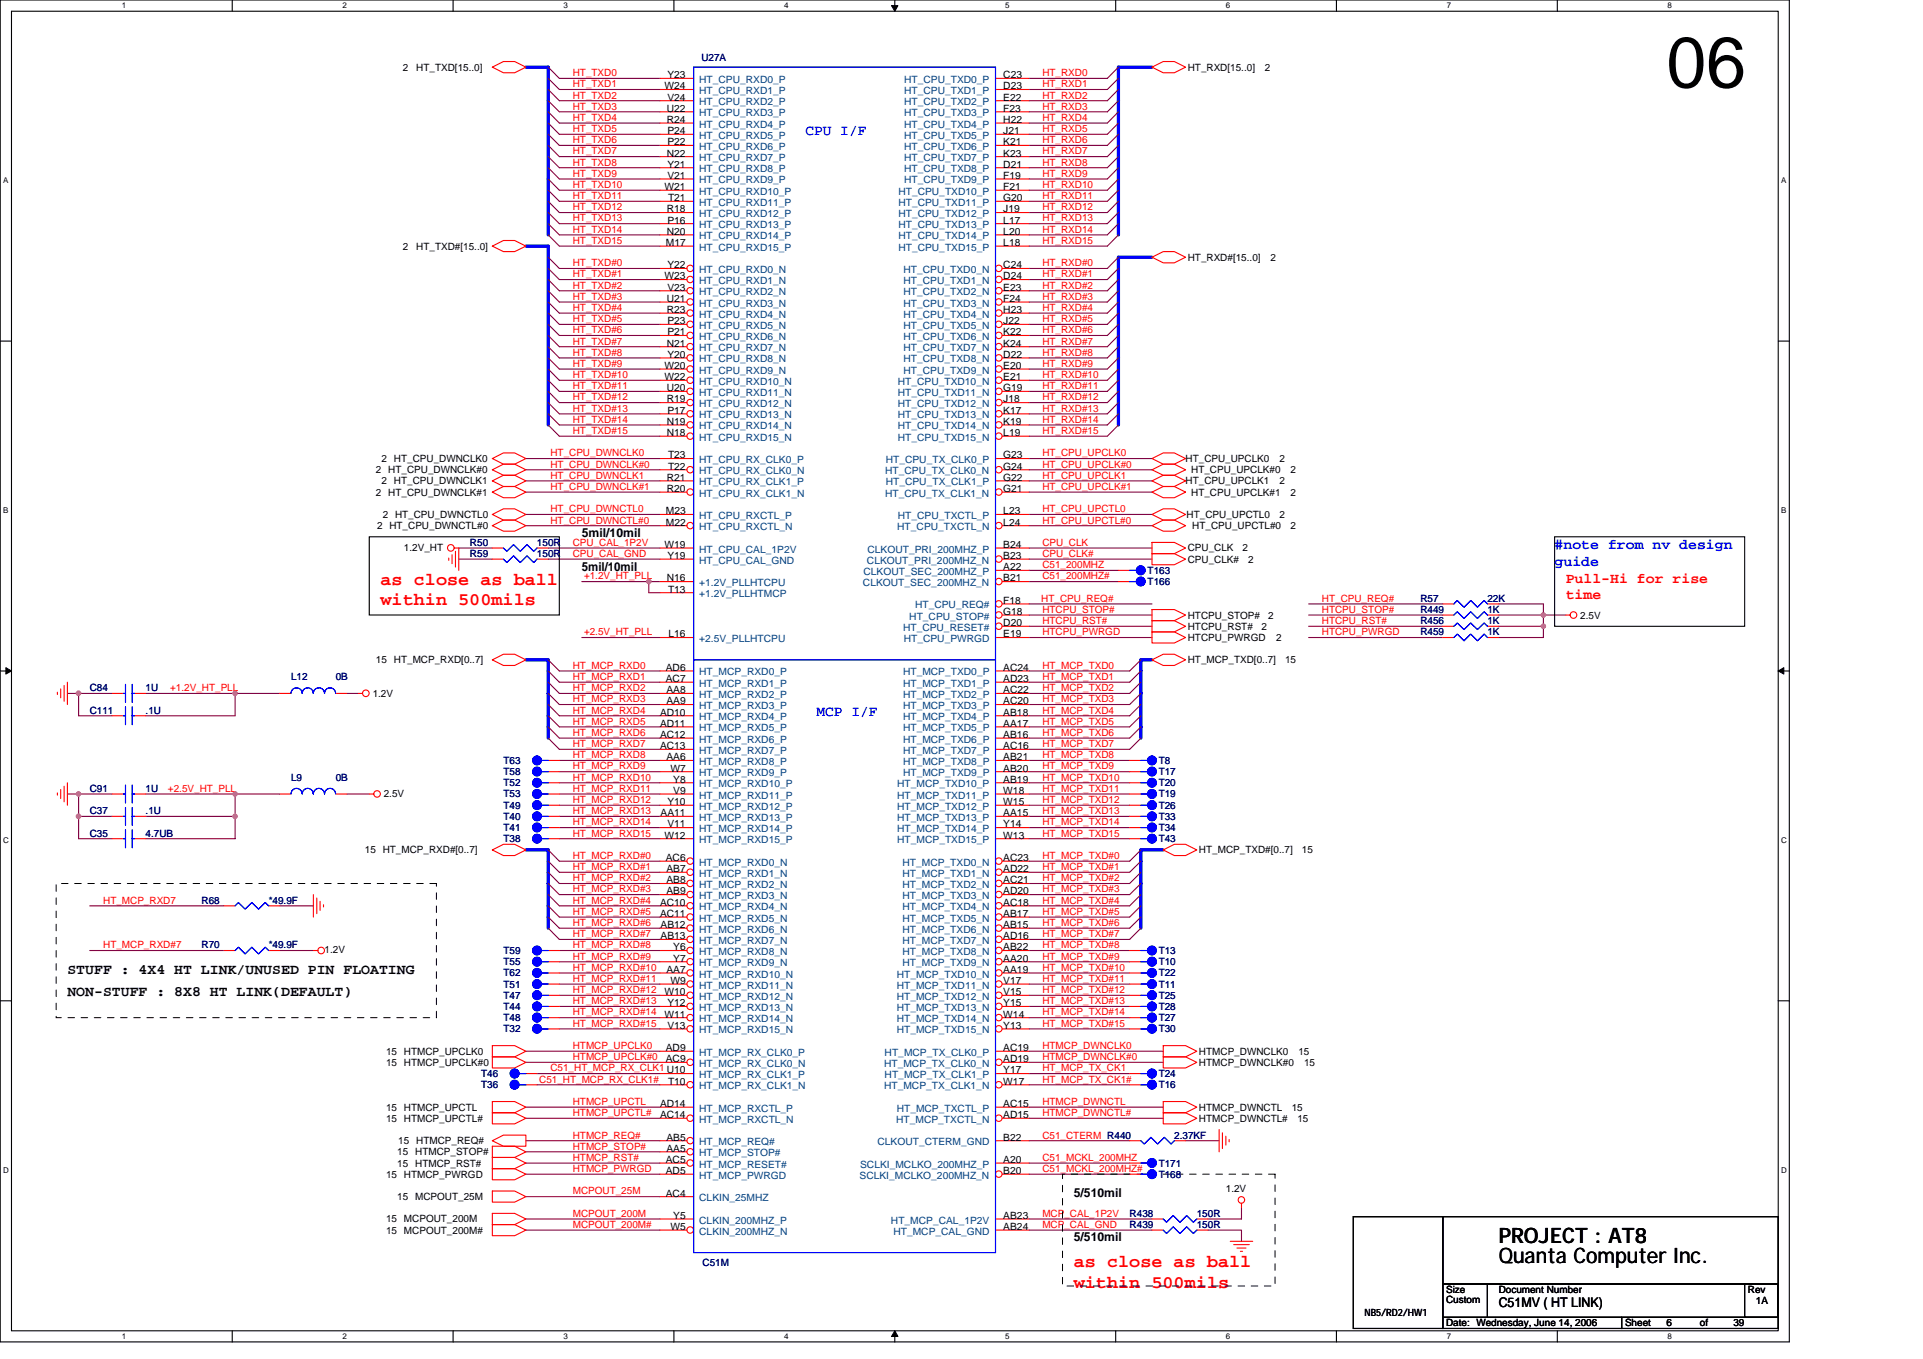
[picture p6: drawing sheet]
<svg xmlns="http://www.w3.org/2000/svg" width="297mm" height="210mm" viewBox="0 0 297 210" stroke-linecap="round" stroke-linejoin="round" font-family="sans-serif">
<defs><g id="words">
<text font-size="11" x="257.4" y="13.5">06</text>
<g font-size="3.3">
<text x="231.5" y="195.1">Quanta Computer Inc.</text>
<text x="231.5" y="192">PROJECT : AT8</text>
</g>
<g font-size="2.8" fill="#f00">
<text x="58.8" y="90.4">as close as ball</text>
<text x="58.8" y="93.5">within 500mils</text>
<text x="165.9" y="195.7">as close as ball</text>
<text x="165.9" y="198.9">within 500mils</text>
</g>
<g font-size="2.2" fill="#00f">
<text x="124.4" y="20.8">CPU I/F</text>
<text x="240.1" y="84.8">#note from nv design</text>
<text x="240.1" y="87.4">guide</text>
<text x="126.1" y="110.6">MCP I/F</text>
</g>
<g font-size="2.2" fill="#f00">
<text x="241.8" y="90">Pull-Hi for rise</text>
<text x="241.8" y="92.5">time</text>
</g>
<g font-size="2.2">
<text x="10.4" y="153.9">NON-STUFF : 8X8 HT LINK(DEFAULT)</text>
<text x="10.4" y="150.4">STUFF : 4X4 HT LINK/UNUSED PIN FLOATING</text>
</g>
<text font-size="2.1" x="231.5" y="201.9">C51MV ( HT LINK)</text>
<g font-size="1.9">
<text x="89.9" y="83">5mil/10mil</text>
<text x="89.9" y="88.1">5mil/10mil</text>
<text x="165.9" y="184.8">5/510mil</text>
<text x="165.9" y="191.7">5/510mil</text>
</g>
<g font-size="1.5">
<text x="62.2" y="10.9">2</text>
<text x="64.3" y="10.9">HT_TXD[15..0]</text>
<text x="183.5" y="10.9">HT_RXD[15..0]</text>
<text x="195.4" y="10.9">2</text>
<text x="102.7" y="13.8">W24</text>
<text x="103" y="17.3">U22</text>
<text x="103.1" y="12.1">Y23</text>
<text x="103.1" y="15.5">V24</text>
<text x="155" y="12.1">C23</text>
<text x="155" y="13.8">D23</text>
<text x="155" y="15.5">E22</text>
<text x="155" y="17.3">F23</text>
<text x="103" y="19">R24</text>
<text x="103.1" y="20.7">P24</text>
<text x="103.1" y="22.4">P22</text>
<text x="155" y="19">H22</text>
<text x="155" y="20.7">J21</text>
<text x="155" y="22.4">K21</text>
<text x="102.7" y="29.4">W21</text>
<text x="103" y="24.2">N22</text>
<text x="103.1" y="25.9">Y21</text>
<text x="103.1" y="27.6">V21</text>
<text x="155" y="29.4">F21</text>
<text x="155" y="24.2">K23</text>
<text x="155" y="25.9">D21</text>
<text x="155" y="27.6">F19</text>
<text x="103" y="32.8">R18</text>
<text x="103.1" y="34.5">P16</text>
<text x="103.2" y="31.1">T21</text>
<text x="155" y="31.1">G20</text>
<text x="155" y="32.8">J19</text>
<text x="155" y="34.5">L17</text>
<text x="62.2" y="38.5">2</text>
<text x="64.3" y="38.5">HT_TXD#[15..0]</text>
<text x="102.8" y="38">M17</text>
<text x="103" y="36.3">N20</text>
<text x="103.1" y="41.4">Y22</text>
<text x="155" y="36.3">L20</text>
<text x="155" y="38">L18</text>
<text x="155" y="41.4">C24</text>
<text x="183.5" y="40.3">HT_RXD#[15..0]</text>
<text x="196.3" y="40.3">2</text>
<text x="102.7" y="43.2">W23</text>
<text x="103" y="46.6">U21</text>
<text x="103.1" y="44.9">V23</text>
<text x="155" y="43.2">D24</text>
<text x="155" y="44.9">E23</text>
<text x="155" y="46.6">F24</text>
<text x="103" y="48.3">R23</text>
<text x="103" y="53.5">N21</text>
<text x="103.1" y="50.1">P23</text>
<text x="103.1" y="51.8">P21</text>
<text x="155" y="48.3">H23</text>
<text x="155" y="50.1">J22</text>
<text x="155" y="51.8">K22</text>
<text x="155" y="53.5">K24</text>
<text x="102.7" y="57">W20</text>
<text x="102.7" y="58.7">W22</text>
<text x="103.1" y="55.3">Y20</text>
<text x="155" y="58.7">E21</text>
<text x="155" y="55.3">D22</text>
<text x="155" y="57">E20</text>
<text x="103" y="60.4">U20</text>
<text x="103" y="62.2">R19</text>
<text x="103" y="65.6">N19</text>
<text x="103.1" y="63.9">P17</text>
<text x="155" y="60.4">G19</text>
<text x="155" y="62.2">J18</text>
<text x="155" y="63.9">K17</text>
<text x="155" y="65.6">K19</text>
<text x="58.9" y="71.4">2 HT_CPU_DWNCLK0</text>
<text x="103" y="67.4">N18</text>
<text x="103.2" y="70.8">T23</text>
<text x="155" y="70.8">G23</text>
<text x="155" y="67.4">L19</text>
<text x="183.1" y="71.4">HT_CPU_UPCLK0</text>
<text x="197.6" y="71.4">2</text>
<text x="58.1" y="76.5">2 HT_CPU_DWNCLK#1</text>
<text x="58.1" y="73.1">2 HT_CPU_DWNCLK#0</text>
<text x="58.9" y="74.8">2 HT_CPU_DWNCLK1</text>
<text x="103" y="74.3">R21</text>
<text x="103" y="76">R20</text>
<text x="103.2" y="72.5">T22</text>
<text x="155" y="72.5">G24</text>
<text x="155" y="74.3">G22</text>
<text x="155" y="76">G21</text>
<text x="183.1" y="74.8">HT_CPU_UPCLK1</text>
<text x="184" y="76.5">HT_CPU_UPCLK#1</text>
<text x="184" y="73.1">HT_CPU_UPCLK#0</text>
<text x="197.6" y="74.8">2</text>
<text x="199.4" y="76.5">2</text>
<text x="199.4" y="73.1">2</text>
<text x="58.2" y="81.7">2 HT_CPU_DWNCTL#0</text>
<text x="59.1" y="80">2 HT_CPU_DWNCTL0</text>
<text x="102.8" y="79.4">M23</text>
<text x="102.8" y="81.2">M22</text>
<text x="155" y="79.4">L23</text>
<text x="155" y="81.2">L24</text>
<text x="183.3" y="80">HT_CPU_UPCTL0</text>
<text x="184.2" y="81.7">HT_CPU_UPCTL#0</text>
<text x="197.6" y="80">2</text>
<text x="199.4" y="81.7">2</text>
<text x="62.4" y="85.2">1.2V_HT</text>
<text x="102.7" y="84.6">W19</text>
<text x="103" y="89.8">N16</text>
<text x="103.1" y="86.3">Y19</text>
<text x="155" y="89.8">B21</text>
<text x="155" y="88.1">A22</text>
<text x="155" y="86.3">B23</text>
<text x="155" y="84.6">B24</text>
<text x="183.5" y="85.2">CPU_CLK</text>
<text x="183.5" y="86.9">CPU_CLK#</text>
<text x="191.9" y="85.2">2</text>
<text x="192.8" y="86.9">2</text>
<text x="103.2" y="91.5">T13</text>
<text x="155" y="95">G18</text>
<text x="155" y="93.3">F18</text>
<text x="183.5" y="95.5">HTCPU_STOP#</text>
<text x="195.9" y="95.5">2</text>
<text x="244.1" y="95.5">2.5V</text>
<text x="103.3" y="98.4">L16</text>
<text x="155" y="98.4">E19</text>
<text x="155" y="96.7">D20</text>
<text x="183.5" y="97.3">HTCPU_RST#</text>
<text x="183.5" y="99">HTCPU_PWRGD</text>
<text x="194.9" y="97.3">2</text>
<text x="197.1" y="99">2</text>
<text x="57.6" y="107.6">1.2V</text>
<text x="58.1" y="102.4">15 HT_MCP_RXD[0..7]</text>
<text x="102.8" y="103.6">AD6</text>
<text x="102.8" y="105.3">AC7</text>
<text x="102.9" y="107.1">AA8</text>
<text x="155" y="103.6">AC24</text>
<text x="155" y="105.3">AD23</text>
<text x="155" y="107.1">AC22</text>
<text x="183.5" y="102.4">HT_MCP_TXD[0..7]</text>
<text x="198.5" y="102.4">15</text>
<text x="102" y="110.5">AD10</text>
<text x="102" y="112.2">AD11</text>
<text x="102" y="114">AC12</text>
<text x="102.9" y="108.8">AA9</text>
<text x="155" y="108.8">AC20</text>
<text x="155" y="110.5">AB18</text>
<text x="155" y="112.2">AA17</text>
<text x="155" y="114">AB16</text>
<text x="102" y="115.7">AC13</text>
<text x="102.9" y="117.4">AA6</text>
<text x="103.5" y="119.2">W7</text>
<text x="155" y="115.7">AC16</text>
<text x="155" y="117.4">AB21</text>
<text x="155" y="119.2">AB20</text>
<text x="59.3" y="123.2">2.5V</text>
<text x="103.1" y="124.4">Y10</text>
<text x="104" y="120.9">Y8</text>
<text x="104" y="122.6">V9</text>
<text x="155" y="120.9">AB19</text>
<text x="155" y="122.6">W18</text>
<text x="155" y="124.4">W15</text>
<text x="56.4" y="131.8">15 HT_MCP_RXD#[0..7]</text>
<text x="102" y="126.1">AA11</text>
<text x="102.7" y="129.5">W12</text>
<text x="103.1" y="127.8">V11</text>
<text x="155" y="126.1">AA15</text>
<text x="155" y="127.8">Y14</text>
<text x="155" y="129.5">W13</text>
<text x="185.2" y="131.8">HT_MCP_TXD#[0..7]</text>
<text x="201.1" y="131.8">15</text>
<text x="102.8" y="133">AC6</text>
<text x="102.9" y="134.7">AB7</text>
<text x="102.9" y="136.4">AB8</text>
<text x="155" y="133">AC23</text>
<text x="155" y="134.7">AD22</text>
<text x="155" y="136.4">AC21</text>
<text x="102" y="139.9">AC10</text>
<text x="102" y="141.6">AC11</text>
<text x="102" y="143.3">AB12</text>
<text x="102.9" y="138.2">AB9</text>
<text x="155" y="138.2">AD20</text>
<text x="155" y="139.9">AC18</text>
<text x="155" y="141.6">AB17</text>
<text x="155" y="143.3">AB15</text>
<text x="50.1" y="147.2">1.2V</text>
<text x="102" y="145.1">AB13</text>
<text x="104" y="146.8">Y6</text>
<text x="104" y="148.5">Y7</text>
<text x="155" y="145.1">AD16</text>
<text x="155" y="146.8">AB22</text>
<text x="155" y="148.5">AA20</text>
<text x="102.7" y="153.7">W10</text>
<text x="102.9" y="150.3">AA7</text>
<text x="103.1" y="155.4">Y12</text>
<text x="103.5" y="152">W9</text>
<text x="155" y="150.3">AA19</text>
<text x="155" y="152">V17</text>
<text x="155" y="153.7">V15</text>
<text x="155" y="155.4">Y15</text>
<text x="102.7" y="157.2">W11</text>
<text x="103.1" y="158.9">V13</text>
<text x="155" y="157.2">W14</text>
<text x="155" y="158.9">Y13</text>
<text x="59.6" y="162.9">15 HTMCP_UPCLK0</text>
<text x="59.6" y="164.6">15 HTMCP_UPCLK#0</text>
<text x="102.8" y="162.3">AD9</text>
<text x="102.8" y="164.1">AC9</text>
<text x="103.2" y="167.5">T10</text>
<text x="155" y="162.3">AC19</text>
<text x="155" y="165.8">Y17</text>
<text x="155" y="164.1">AD19</text>
<text x="155" y="167.5">W17</text>
<text x="185.2" y="162.9">HTMCP_DWNCLK0</text>
<text x="185.2" y="164.6">HTMCP_DWNCLK#0</text>
<text x="200.6" y="162.9">15</text>
<text x="201.4" y="164.6">15</text>
<text x="59.6" y="171.5">15 HTMCP_UPCTL</text>
<text x="59.6" y="173.3">15 HTMCP_UPCTL#</text>
<text x="102" y="171">AD14</text>
<text x="102" y="172.7">AC14</text>
<text x="155" y="172.7">AD15</text>
<text x="155" y="171">AC15</text>
<text x="185.2" y="171.5">HTMCP_DWNCTL</text>
<text x="185.2" y="173.3">HTMCP_DWNCTL#</text>
<text x="199.5" y="171.5">15</text>
<text x="200.4" y="173.3">15</text>
<text x="61.4" y="178.4">15 HTMCP_STOP#</text>
<text x="61.5" y="176.7">15 HTMCP_REQ#</text>
<text x="102.8" y="179.6">AC5</text>
<text x="102.9" y="176.2">AB5</text>
<text x="102.9" y="177.9">AA5</text>
<text x="155" y="179.6">A20</text>
<text x="155" y="176.2">B22</text>
<text x="59.6" y="181.9">15 HTMCP_PWRGD</text>
<text x="61.4" y="180.2">15 HTMCP_RST#</text>
<text x="61.4" y="185.4">15 MCPOUT_25M</text>
<text x="102.8" y="181.3">AD5</text>
<text x="102.8" y="184.8">AC4</text>
<text x="155" y="181.3">B20</text>
<text x="189.4" y="184.1">1.2V</text>
<text x="59.6" y="188.8">15 MCPOUT_200M</text>
<text x="59.6" y="190.5">15 MCPOUT_200M#</text>
<text x="103.5" y="190">W5</text>
<text x="104" y="188.3">Y5</text>
<text x="155" y="188.3">AB23</text>
<text x="155" y="190">AB24</text>
<text x="210.8" y="203.2">NB5/RD2/HW1</text>
<text x="223.4" y="199.7">Size</text>
<text x="223.4" y="201.3">Custom</text>
<text x="231.5" y="199.7">Document Number</text>
<text x="270" y="199.7">Rev</text>
<text x="271.2" y="201.4">1A</text>
<text x="223.4" y="204.9">Date: Wednesday, June 14, 2006</text>
<text x="251" y="204.9">Sheet</text>
<text x="257.4" y="204.9">6</text>
<text x="262.6" y="204.9">of</text>
<text x="267.8" y="204.9">39</text>
</g>
<g font-size="1.5" fill="#f00">
<text x="88.5" y="11.8">HT_TXD0</text>
<text x="161" y="11.8">HT_RXD0</text>
<text x="88.5" y="16.9">HT_TXD3</text>
<text x="88.5" y="15.2">HT_TXD2</text>
<text x="88.5" y="13.5">HT_TXD1</text>
<text x="161" y="13.5">HT_RXD1</text>
<text x="161" y="15.2">HT_RXD2</text>
<text x="161" y="16.9">HT_RXD3</text>
<text x="88.5" y="20.4">HT_TXD5</text>
<text x="88.5" y="18.7">HT_TXD4</text>
<text x="88.5" y="23.9">HT_TXD7</text>
<text x="88.5" y="22.1">HT_TXD6</text>
<text x="161" y="22.1">HT_RXD6</text>
<text x="161" y="20.4">HT_RXD5</text>
<text x="161" y="23.9">HT_RXD7</text>
<text x="161" y="18.7">HT_RXD4</text>
<text x="88.5" y="27.3">HT_TXD9</text>
<text x="88.5" y="25.6">HT_TXD8</text>
<text x="88.5" y="29">HT_TXD10</text>
<text x="161" y="29">HT_RXD10</text>
<text x="161" y="25.6">HT_RXD8</text>
<text x="161" y="27.3">HT_RXD9</text>
<text x="88.5" y="35.9">HT_TXD14</text>
<text x="88.5" y="32.5">HT_TXD12</text>
<text x="88.5" y="34.2">HT_TXD13</text>
<text x="88.5" y="30.8">HT_TXD11</text>
<text x="161" y="30.8">HT_RXD11</text>
<text x="161" y="34.2">HT_RXD13</text>
<text x="161" y="32.5">HT_RXD12</text>
<text x="161" y="35.9">HT_RXD14</text>
<text x="88.5" y="41.1">HT_TXD#0</text>
<text x="88.5" y="37.7">HT_TXD15</text>
<text x="161" y="41.1">HT_RXD#0</text>
<text x="161" y="37.7">HT_RXD15</text>
<text x="88.5" y="46.3">HT_TXD#3</text>
<text x="88.5" y="44.6">HT_TXD#2</text>
<text x="88.5" y="42.8">HT_TXD#1</text>
<text x="161" y="46.3">HT_RXD#3</text>
<text x="161" y="42.8">HT_RXD#1</text>
<text x="161" y="44.6">HT_RXD#2</text>
<text x="88.5" y="51.5">HT_TXD#6</text>
<text x="88.5" y="53.2">HT_TXD#7</text>
<text x="88.5" y="49.8">HT_TXD#5</text>
<text x="88.5" y="48">HT_TXD#4</text>
<text x="161" y="51.5">HT_RXD#6</text>
<text x="161" y="49.8">HT_RXD#5</text>
<text x="161" y="53.2">HT_RXD#7</text>
<text x="161" y="48">HT_RXD#4</text>
<text x="88.5" y="54.9">HT_TXD#8</text>
<text x="88.5" y="58.4">HT_TXD#10</text>
<text x="88.5" y="56.7">HT_TXD#9</text>
<text x="161" y="58.4">HT_RXD#10</text>
<text x="161" y="56.7">HT_RXD#9</text>
<text x="161" y="54.9">HT_RXD#8</text>
<text x="88.5" y="63.6">HT_TXD#13</text>
<text x="88.5" y="61.8">HT_TXD#12</text>
<text x="88.5" y="60.1">HT_TXD#11</text>
<text x="88.5" y="65.3">HT_TXD#14</text>
<text x="161" y="60.1">HT_RXD#11</text>
<text x="161" y="65.3">HT_RXD#14</text>
<text x="161" y="63.6">HT_RXD#13</text>
<text x="161" y="61.8">HT_RXD#12</text>
<text x="85" y="70.5">HT_CPU_DWNCLK0</text>
<text x="88.5" y="67">HT_TXD#15</text>
<text x="161" y="67">HT_RXD#15</text>
<text x="161" y="70.5">HT_CPU_UPCLK0</text>
<text x="85" y="73.9">HT_CPU_DWNCLK1</text>
<text x="85" y="72.2">HT_CPU_DWNCLK#0</text>
<text x="85" y="75.7">HT_CPU_DWNCLK#1</text>
<text x="161" y="72.2">HT_CPU_UPCLK#0</text>
<text x="161" y="75.7">HT_CPU_UPCLK#1</text>
<text x="161" y="73.9">HT_CPU_UPCLK1</text>
<text x="85" y="79.1">HT_CPU_DWNCTL0</text>
<text x="85" y="80.9">HT_CPU_DWNCTL#0</text>
<text x="161" y="80.9">HT_CPU_UPCTL#0</text>
<text x="161" y="79.1">HT_CPU_UPCTL0</text>
<text x="88.5" y="86">CPU_CAL_GND</text>
<text x="88.5" y="84.3">CPU_CAL_1P2V</text>
<text x="90.2" y="89.5">+1.2V_HT_PLL</text>
<text x="161" y="89.5">C51_200MHZ#</text>
<text x="161" y="86">CPU_CLK#</text>
<text x="161" y="87.8">C51_200MHZ</text>
<text x="161" y="84.3">CPU_CLK</text>
<text x="160.8" y="92.9">HT_CPU_REQ#</text>
<text x="161" y="94.7">HTCPU_STOP#</text>
<text x="204.2" y="94.7">HTCPU_STOP#</text>
<text x="204.2" y="92.9">HT_CPU_REQ#</text>
<text x="90.2" y="98.1">+2.5V_HT_PLL</text>
<text x="161" y="98.1">HTCPU_PWRGD</text>
<text x="161" y="96.4">HTCPU_RST#</text>
<text x="204.2" y="96.4">HTCPU_RST#</text>
<text x="204.2" y="98.1">HTCPU_PWRGD</text>
<text x="26.3" y="106.8">+1.2V_HT_PLL</text>
<text x="88.5" y="105">HT_MCP_RXD1</text>
<text x="88.5" y="106.8">HT_MCP_RXD2</text>
<text x="88.5" y="103.3">HT_MCP_RXD0</text>
<text x="161" y="106.8">HT_MCP_TXD2</text>
<text x="161" y="105">HT_MCP_TXD1</text>
<text x="161" y="103.3">HT_MCP_TXD0</text>
<text x="88.5" y="110.2">HT_MCP_RXD4</text>
<text x="88.5" y="111.9">HT_MCP_RXD5</text>
<text x="88.5" y="108.5">HT_MCP_RXD3</text>
<text x="88.5" y="113.7">HT_MCP_RXD6</text>
<text x="161" y="113.7">HT_MCP_TXD6</text>
<text x="161" y="111.9">HT_MCP_TXD5</text>
<text x="161" y="110.2">HT_MCP_TXD4</text>
<text x="161" y="108.5">HT_MCP_TXD3</text>
<text x="88.5" y="115.4">HT_MCP_RXD7</text>
<text x="88.5" y="117.1">HT_MCP_RXD8</text>
<text x="88.5" y="118.9">HT_MCP_RXD9</text>
<text x="161" y="115.4">HT_MCP_TXD7</text>
<text x="161" y="118.9">HT_MCP_TXD9</text>
<text x="161" y="117.1">HT_MCP_TXD8</text>
<text x="25.9" y="122.3">+2.5V_HT_PLL</text>
<text x="88.5" y="120.6">HT_MCP_RXD10</text>
<text x="88.5" y="122.3">HT_MCP_RXD11</text>
<text x="88.5" y="124">HT_MCP_RXD12</text>
<text x="88.5" y="125.8">HT_MCP_RXD13</text>
<text x="161" y="125.8">HT_MCP_TXD13</text>
<text x="161" y="124">HT_MCP_TXD12</text>
<text x="161" y="122.3">HT_MCP_TXD11</text>
<text x="161" y="120.6">HT_MCP_TXD10</text>
<text x="88.5" y="127.5">HT_MCP_RXD14</text>
<text x="88.5" y="129.2">HT_MCP_RXD15</text>
<text x="161" y="129.2">HT_MCP_TXD15</text>
<text x="161" y="127.5">HT_MCP_TXD14</text>
<text x="88.5" y="136.1">HT_MCP_RXD#2</text>
<text x="88.5" y="137.8">HT_MCP_RXD#3</text>
<text x="88.5" y="134.4">HT_MCP_RXD#1</text>
<text x="88.5" y="132.7">HT_MCP_RXD#0</text>
<text x="161" y="136.1">HT_MCP_TXD#2</text>
<text x="161" y="137.8">HT_MCP_TXD#3</text>
<text x="161" y="134.4">HT_MCP_TXD#1</text>
<text x="161" y="132.7">HT_MCP_TXD#0</text>
<text x="15.9" y="139.6">HT_MCP_RXD7</text>
<text x="88.5" y="143">HT_MCP_RXD#6</text>
<text x="88.5" y="141.3">HT_MCP_RXD#5</text>
<text x="88.5" y="139.6">HT_MCP_RXD#4</text>
<text x="161" y="141.3">HT_MCP_TXD#5</text>
<text x="161" y="139.6">HT_MCP_TXD#4</text>
<text x="161" y="143">HT_MCP_TXD#6</text>
<text x="15.9" y="146.5">HT_MCP_RXD#7</text>
<text x="88.5" y="144.8">HT_MCP_RXD#7</text>
<text x="88.5" y="149.9">HT_MCP_RXD#10</text>
<text x="88.5" y="146.5">HT_MCP_RXD#8</text>
<text x="88.5" y="148.2">HT_MCP_RXD#9</text>
<text x="161" y="149.9">HT_MCP_TXD#10</text>
<text x="161" y="148.2">HT_MCP_TXD#9</text>
<text x="161" y="144.8">HT_MCP_TXD#7</text>
<text x="161" y="146.5">HT_MCP_TXD#8</text>
<text x="88.5" y="151.7">HT_MCP_RXD#11</text>
<text x="88.5" y="153.4">HT_MCP_RXD#12</text>
<text x="88.5" y="155.1">HT_MCP_RXD#13</text>
<text x="161" y="151.7">HT_MCP_TXD#11</text>
<text x="161" y="155.1">HT_MCP_TXD#13</text>
<text x="161" y="153.4">HT_MCP_TXD#12</text>
<text x="88.5" y="156.8">HT_MCP_RXD#14</text>
<text x="88.5" y="158.6">HT_MCP_RXD#15</text>
<text x="161" y="158.6">HT_MCP_TXD#15</text>
<text x="161" y="156.8">HT_MCP_TXD#14</text>
<text x="83.3" y="167.2">C51_HT_MCP_RX_CLK1#</text>
<text x="85" y="165.5">C51_HT_MCP_RX_CLK1 U10</text>
<text x="88.5" y="163.7">HTMCP_UPCLK#0</text>
<text x="88.5" y="162">HTMCP_UPCLK0</text>
<text x="161" y="165.5">HT_MCP_TX_CK1</text>
<text x="161" y="167.2">HT_MCP_TX_CK1#</text>
<text x="161" y="162">HTMCP_DWNCLK0</text>
<text x="161" y="163.7">HTMCP_DWNCLK#0</text>
<text x="88.5" y="170.7">HTMCP_UPCTL</text>
<text x="88.5" y="172.4">HTMCP_UPCTL#</text>
<text x="161" y="170.7">HTMCP_DWNCTL</text>
<text x="161" y="172.4">HTMCP_DWNCTL#</text>
<text x="88.5" y="179.3">HTMCP_RST#</text>
<text x="88.5" y="175.9">HTMCP_REQ#</text>
<text x="88.5" y="177.6">HTMCP_STOP#</text>
<text x="161" y="175.9">C51_CTERM R440</text>
<text x="161" y="179.3">C51_MCKL_200MHZ</text>
<text x="88.5" y="184.5">MCPOUT_25M</text>
<text x="88.5" y="181">HTMCP_PWRGD</text>
<text x="161" y="181">C51_MCKL_200MHZ#</text>
<text x="88.5" y="187.9">MCPOUT_200M</text>
<text x="88.5" y="189.7">MCPOUT_200M#</text>
<text x="161" y="189.7">MCP_CAL_GND</text>
<text x="161" y="187.9">MCP_CAL_1P2V</text>
</g>
<g font-size="1.5" fill="#000080">
<text x="108.3" y="9.4">U27A</text>
<text x="72.6" y="86">R59</text>
<text x="72.6" y="84.3">R50</text>
<text x="82.9" y="86">150R</text>
<text x="82.9" y="84.3">150R</text>
<text x="177.3" y="88.6">T163</text>
<text x="177.3" y="90.4">T166</text>
<text x="219.4" y="92.9">R57</text>
<text x="219.4" y="94.7">R449</text>
<text x="229.8" y="94.7">1K</text>
<text x="229.8" y="92.9">22K</text>
<text x="219.4" y="98.1">R459</text>
<text x="219.4" y="96.4">R456</text>
<text x="229.8" y="98.1">1K</text>
<text x="229.8" y="96.4">1K</text>
<text x="13.9" y="106.8">C84</text>
<text x="22.5" y="106.8">1U</text>
<text x="45" y="105">L12</text>
<text x="51.9" y="105">0B</text>
<text x="13.9" y="110.2">C111</text>
<text x="22.5" y="110.2">.1U</text>
<text x="77.8" y="118">T63</text>
<text x="77.8" y="119.7">T58</text>
<text x="179" y="118">T8</text>
<text x="179" y="119.7">T17</text>
<text x="13.9" y="122.3">C91</text>
<text x="13.9" y="125.8">C37</text>
<text x="22.5" y="122.3">1U</text>
<text x="22.5" y="125.8">.1U</text>
<text x="45" y="120.6">L9</text>
<text x="51.9" y="120.6">0B</text>
<text x="77.8" y="124.9">T49</text>
<text x="77.8" y="123.2">T53</text>
<text x="77.8" y="121.5">T52</text>
<text x="179" y="124.9">T26</text>
<text x="179" y="121.5">T20</text>
<text x="179" y="123.2">T19</text>
<text x="13.9" y="129.2">C35</text>
<text x="22.5" y="129.2">4.7UB</text>
<text x="77.8" y="126.6">T40</text>
<text x="77.8" y="128.4">T41</text>
<text x="77.8" y="130.1">T38</text>
<text x="179" y="126.6">T33</text>
<text x="179" y="128.4">T34</text>
<text x="179" y="130.1">T43</text>
<text x="31.1" y="139.6">R68</text>
<text x="41.5" y="139.6">*49.9F</text>
<text x="31.1" y="146.5">R70</text>
<text x="41.5" y="146.5">*49.9F</text>
<text x="77.8" y="149.1">T55</text>
<text x="77.8" y="147.4">T59</text>
<text x="179" y="149.1">T10</text>
<text x="179" y="147.4">T13</text>
<text x="77.8" y="154.3">T47</text>
<text x="77.8" y="150.8">T62</text>
<text x="77.8" y="152.5">T51</text>
<text x="77.8" y="156">T44</text>
<text x="179" y="154.3">T25</text>
<text x="179" y="156">T28</text>
<text x="179" y="152.5">T11</text>
<text x="179" y="150.8">T22</text>
<text x="77.8" y="159.4">T32</text>
<text x="77.8" y="157.7">T48</text>
<text x="179" y="157.7">T27</text>
<text x="179" y="159.4">T30</text>
<text x="74.3" y="166.3">T46</text>
<text x="179" y="166.3">T24</text>
<text x="74.3" y="168.1">T36</text>
<text x="179" y="168.1">T16</text>
<text x="181.4" y="175.9">2.37KF</text>
<text x="179" y="180.2">T171</text>
<text x="179" y="181.9">T168</text>
<text x="174.5" y="187.9">R438</text>
<text x="174.5" y="189.7">R439</text>
<text x="184.9" y="187.9">150R</text>
<text x="184.9" y="189.7">150R</text>
<text x="108.5" y="195.5">C51M</text>
</g>
<g font-size="1.5" fill="#004080">
<text x="108" y="12.8">HT_CPU_RXD0_P</text>
<text x="108" y="14.5">HT_CPU_RXD1_P</text>
<text x="108" y="16.3">HT_CPU_RXD2_P</text>
<text x="108" y="18">HT_CPU_RXD3_P</text>
<text x="139.7" y="12.8">HT_CPU_TXD0_P</text>
<text x="139.7" y="14.5">HT_CPU_TXD1_P</text>
<text x="139.7" y="16.3">HT_CPU_TXD2_P</text>
<text x="139.7" y="18">HT_CPU_TXD3_P</text>
<text x="108" y="19.7">HT_CPU_RXD4_P</text>
<text x="108" y="21.4">HT_CPU_RXD5_P</text>
<text x="108" y="23.2">HT_CPU_RXD6_P</text>
<text x="139.7" y="19.7">HT_CPU_TXD4_P</text>
<text x="139.7" y="21.4">HT_CPU_TXD5_P</text>
<text x="139.7" y="23.2">HT_CPU_TXD6_P</text>
<text x="108" y="24.9">HT_CPU_RXD7_P</text>
<text x="108" y="26.6">HT_CPU_RXD8_P</text>
<text x="108" y="28.3">HT_CPU_RXD9_P</text>
<text x="139.7" y="24.9">HT_CPU_TXD7_P</text>
<text x="139.7" y="26.6">HT_CPU_TXD8_P</text>
<text x="139.7" y="28.3">HT_CPU_TXD9_P</text>
<text x="108" y="30.1">HT_CPU_RXD10_P</text>
<text x="108" y="31.8">HT_CPU_RXD11_P</text>
<text x="108" y="33.5">HT_CPU_RXD12_P</text>
<text x="108" y="35.2">HT_CPU_RXD13_P</text>
<text x="138.8" y="30.1">HT_CPU_TXD10_P</text>
<text x="138.8" y="31.8">HT_CPU_TXD11_P</text>
<text x="138.8" y="33.5">HT_CPU_TXD12_P</text>
<text x="138.8" y="35.2">HT_CPU_TXD13_P</text>
<text x="108" y="37">HT_CPU_RXD14_P</text>
<text x="108" y="38.7">HT_CPU_RXD15_P</text>
<text x="138.8" y="37">HT_CPU_TXD14_P</text>
<text x="138.8" y="38.7">HT_CPU_TXD15_P</text>
<text x="108" y="42.2">HT_CPU_RXD0_N</text>
<text x="108" y="43.9">HT_CPU_RXD1_N</text>
<text x="108" y="45.6">HT_CPU_RXD2_N</text>
<text x="108" y="47.3">HT_CPU_RXD3_N</text>
<text x="139.6" y="42.2">HT_CPU_TXD0_N</text>
<text x="139.6" y="43.9">HT_CPU_TXD1_N</text>
<text x="139.6" y="45.6">HT_CPU_TXD2_N</text>
<text x="139.6" y="47.3">HT_CPU_TXD3_N</text>
<text x="108" y="49.1">HT_CPU_RXD4_N</text>
<text x="108" y="50.8">HT_CPU_RXD5_N</text>
<text x="108" y="52.5">HT_CPU_RXD6_N</text>
<text x="139.6" y="49.1">HT_CPU_TXD4_N</text>
<text x="139.6" y="50.8">HT_CPU_TXD5_N</text>
<text x="139.6" y="52.5">HT_CPU_TXD6_N</text>
<text x="108" y="54.3">HT_CPU_RXD7_N</text>
<text x="108" y="56">HT_CPU_RXD8_N</text>
<text x="108" y="57.7">HT_CPU_RXD9_N</text>
<text x="108" y="59.4">HT_CPU_RXD10_N</text>
<text x="138.7" y="59.4">HT_CPU_TXD10_N</text>
<text x="139.6" y="54.3">HT_CPU_TXD7_N</text>
<text x="139.6" y="56">HT_CPU_TXD8_N</text>
<text x="139.6" y="57.7">HT_CPU_TXD9_N</text>
<text x="108" y="61.2">HT_CPU_RXD11_N</text>
<text x="108" y="62.9">HT_CPU_RXD12_N</text>
<text x="108" y="64.6">HT_CPU_RXD13_N</text>
<text x="138.7" y="61.2">HT_CPU_TXD11_N</text>
<text x="138.7" y="62.9">HT_CPU_TXD12_N</text>
<text x="138.7" y="64.6">HT_CPU_TXD13_N</text>
<text x="108" y="66.3">HT_CPU_RXD14_N</text>
<text x="108" y="68.1">HT_CPU_RXD15_N</text>
<text x="108" y="71.5">HT_CPU_RX_CLK0_P</text>
<text x="136.8" y="71.5">HT_CPU_TX_CLK0_P</text>
<text x="138.7" y="66.3">HT_CPU_TXD14_N</text>
<text x="138.7" y="68.1">HT_CPU_TXD15_N</text>
<text x="108" y="73.3">HT_CPU_RX_CLK0_N</text>
<text x="108" y="75">HT_CPU_RX_CLK1_P</text>
<text x="108" y="76.7">HT_CPU_RX_CLK1_N</text>
<text x="136.7" y="73.3">HT_CPU_TX_CLK0_N</text>
<text x="136.7" y="76.7">HT_CPU_TX_CLK1_N</text>
<text x="136.8" y="75">HT_CPU_TX_CLK1_P</text>
<text x="108" y="80.2">HT_CPU_RXCTL_P</text>
<text x="108" y="81.9">HT_CPU_RXCTL_N</text>
<text x="138.6" y="81.9">HT_CPU_TXCTL_N</text>
<text x="138.7" y="80.2">HT_CPU_TXCTL_P</text>
<text x="108" y="85.3">HT_CPU_CAL_1P2V</text>
<text x="108" y="87.1">HT_CPU_CAL_GND</text>
<text x="133.4" y="88.8">CLKOUT_SEC_200MHZ_P</text>
<text x="133.9" y="87.1">CLKOUT_PRI_200MHZ_N</text>
<text x="134" y="85.3">CLKOUT_PRI_200MHZ_P</text>
<text x="108" y="90.5">+1.2V_PLLHTCPU</text>
<text x="108" y="92.2">+1.2V_PLLHTMCP</text>
<text x="133.3" y="90.5">CLKOUT_SEC_200MHZ_N</text>
<text x="140.5" y="95.7">HT_CPU_STOP#</text>
<text x="141.3" y="94">HT_CPU_REQ#</text>
<text x="108" y="99.2">+2.5V_PLLHTCPU</text>
<text x="139.5" y="97.4">HT_CPU_RESET#</text>
<text x="139.6" y="99.2">HT_CPU_PWRGD</text>
<text x="108" y="104.3">HT_MCP_RXD0_P</text>
<text x="108" y="106.1">HT_MCP_RXD1_P</text>
<text x="108" y="107.8">HT_MCP_RXD2_P</text>
<text x="139.5" y="104.3">HT_MCP_TXD0_P</text>
<text x="139.5" y="106.1">HT_MCP_TXD1_P</text>
<text x="139.5" y="107.8">HT_MCP_TXD2_P</text>
<text x="108" y="109.5">HT_MCP_RXD3_P</text>
<text x="108" y="111.3">HT_MCP_RXD4_P</text>
<text x="108" y="113">HT_MCP_RXD5_P</text>
<text x="139.5" y="109.5">HT_MCP_TXD3_P</text>
<text x="139.5" y="111.3">HT_MCP_TXD4_P</text>
<text x="139.5" y="113">HT_MCP_TXD5_P</text>
<text x="108" y="114.7">HT_MCP_RXD6_P</text>
<text x="108" y="116.4">HT_MCP_RXD7_P</text>
<text x="108" y="118.2">HT_MCP_RXD8_P</text>
<text x="108" y="119.9">HT_MCP_RXD9_P</text>
<text x="139.5" y="114.7">HT_MCP_TXD6_P</text>
<text x="139.5" y="116.4">HT_MCP_TXD7_P</text>
<text x="139.5" y="118.2">HT_MCP_TXD8_P</text>
<text x="139.5" y="119.9">HT_MCP_TXD9_P</text>
<text x="108" y="121.6">HT_MCP_RXD10_P</text>
<text x="108" y="123.3">HT_MCP_RXD11_P</text>
<text x="108" y="125.1">HT_MCP_RXD12_P</text>
<text x="138.6" y="121.6">HT_MCP_TXD10_P</text>
<text x="138.6" y="123.3">HT_MCP_TXD11_P</text>
<text x="138.6" y="125.1">HT_MCP_TXD12_P</text>
<text x="108" y="126.8">HT_MCP_RXD13_P</text>
<text x="108" y="128.5">HT_MCP_RXD14_P</text>
<text x="108" y="130.2">HT_MCP_RXD15_P</text>
<text x="138.6" y="126.8">HT_MCP_TXD13_P</text>
<text x="138.6" y="128.5">HT_MCP_TXD14_P</text>
<text x="138.6" y="130.2">HT_MCP_TXD15_P</text>
<text x="108" y="133.7">HT_MCP_RXD0_N</text>
<text x="108" y="135.4">HT_MCP_RXD1_N</text>
<text x="108" y="137.2">HT_MCP_RXD2_N</text>
<text x="139.4" y="133.7">HT_MCP_TXD0_N</text>
<text x="139.4" y="135.4">HT_MCP_TXD1_N</text>
<text x="139.4" y="137.2">HT_MCP_TXD2_N</text>
<text x="108" y="138.9">HT_MCP_RXD3_N</text>
<text x="108" y="140.6">HT_MCP_RXD4_N</text>
<text x="108" y="142.3">HT_MCP_RXD5_N</text>
<text x="139.4" y="138.9">HT_MCP_TXD3_N</text>
<text x="139.4" y="140.6">HT_MCP_TXD4_N</text>
<text x="139.4" y="142.3">HT_MCP_TXD5_N</text>
<text x="108" y="144.1">HT_MCP_RXD6_N</text>
<text x="108" y="145.8">HT_MCP_RXD7_N</text>
<text x="108" y="147.5">HT_MCP_RXD8_N</text>
<text x="108" y="149.2">HT_MCP_RXD9_N</text>
<text x="139.4" y="144.1">HT_MCP_TXD6_N</text>
<text x="139.4" y="145.8">HT_MCP_TXD7_N</text>
<text x="139.4" y="147.5">HT_MCP_TXD8_N</text>
<text x="139.4" y="149.2">HT_MCP_TXD9_N</text>
<text x="108" y="151">HT_MCP_RXD10_N</text>
<text x="108" y="152.7">HT_MCP_RXD11_N</text>
<text x="108" y="154.4">HT_MCP_RXD12_N</text>
<text x="138.5" y="151">HT_MCP_TXD10_N</text>
<text x="138.5" y="152.7">HT_MCP_TXD11_N</text>
<text x="138.5" y="154.4">HT_MCP_TXD12_N</text>
<text x="108" y="156.1">HT_MCP_RXD13_N</text>
<text x="108" y="157.9">HT_MCP_RXD14_N</text>
<text x="108" y="159.6">HT_MCP_RXD15_N</text>
<text x="138.5" y="156.1">HT_MCP_TXD13_N</text>
<text x="138.5" y="157.9">HT_MCP_TXD14_N</text>
<text x="138.5" y="159.6">HT_MCP_TXD15_N</text>
<text x="108" y="163.1">HT_MCP_RX_CLK0_P</text>
<text x="108" y="164.8">HT_MCP_RX_CLK0_N</text>
<text x="108" y="166.5">HT_MCP_RX_CLK1_P</text>
<text x="136.6" y="164.8">HT_MCP_TX_CLK0_N</text>
<text x="136.6" y="163.1">HT_MCP_TX_CLK0_P</text>
<text x="136.6" y="166.5">HT_MCP_TX_CLK1_P</text>
<text x="108" y="168.3">HT_MCP_RX_CLK1_N</text>
<text x="108" y="171.7">HT_MCP_RXCTL_P</text>
<text x="108" y="173.4">HT_MCP_RXCTL_N</text>
<text x="136.6" y="168.3">HT_MCP_TX_CLK1_N</text>
<text x="138.4" y="173.4">HT_MCP_TXCTL_N</text>
<text x="138.5" y="171.7">HT_MCP_TXCTL_P</text>
<text x="108" y="176.9">HT_MCP_REQ#</text>
<text x="108" y="178.6">HT_MCP_STOP#</text>
<text x="135.5" y="176.9">CLKOUT_CTERM_GND</text>
<text x="108" y="180.3">HT_MCP_RESET#</text>
<text x="108" y="182.1">HT_MCP_PWRGD</text>
<text x="108" y="185.5">CLKIN_25MHZ</text>
<text x="132.8" y="182.1">SCLKI_MCLKO_200MHZ_N</text>
<text x="132.9" y="180.3">SCLKI_MCLKO_200MHZ_P</text>
<text x="108" y="189">CLKIN_200MHZ_P</text>
<text x="108" y="190.7">CLKIN_200MHZ_N</text>
<text x="137.6" y="189">HT_MCP_CAL_1P2V</text>
<text x="138" y="190.7">HT_MCP_CAL_GND</text>
</g>
<g font-size="1.2">
<text x="18.8" y="1.3">1</text>
<text x="52.9" y="1.3">2</text>
<text x="87" y="1.3">3</text>
<text x="121.1" y="1.3">4</text>
<text x="155.3" y="1.3">5</text>
<text x="189.4" y="1.3">6</text>
<text x="223.5" y="1.3">7</text>
<text x="257.6" y="1.3">8</text>
<text x=".5" y="28.3">A</text>
<text x="275.1" y="28.3">A</text>
<text x=".5" y="79.2">B</text>
<text x="275.1" y="79.2">B</text>
<text x=".5" y="130.2">C</text>
<text x="275.1" y="130.2">C</text>
<text x=".5" y="181.1">D</text>
<text x="275.1" y="181.1">D</text>
<text x="18.8" y="206.8">1</text>
<text x="52.9" y="206.8">2</text>
<text x="87" y="206.8">3</text>
<text x="121.1" y="206.8">4</text>
<text x="155.3" y="206.8">5</text>
<text x="189.4" y="206.8">6</text>
<text x="223.5" y="206.8">7</text>
<text x="257.6" y="206.8">8</text>
</g>
</g></defs>
<path d="M0 0h276.4v207.3h-276.4zM1.8 1.7h272.9v203.8h-272.9z" fill="none" stroke="#000" stroke-width=".17"/>
<g fill="#fff">
<path d="M18.8 .2h.7v1.4h-.7z"/>
<path d="M18.8 205.7h.7v1.4h-.7z"/>
</g>
<path d="M35.9 0v1.7M35.9 205.5v1.8" fill="none" stroke="#000" stroke-width=".17"/>
<g fill="#fff">
<path d="M52.9 .2h.7v1.4h-.7z"/>
<path d="M52.9 205.7h.7v1.4h-.7z"/>
</g>
<path d="M70 0v1.7M70 205.5v1.8" fill="none" stroke="#000" stroke-width=".17"/>
<g fill="#fff">
<path d="M87 .2h.7v1.4h-.7z"/>
<path d="M87 205.7h.7v1.4h-.7z"/>
</g>
<path d="M104.1 0v1.7M104.1 205.5v1.8" fill="none" stroke="#000" stroke-width=".17"/>
<g fill="#fff">
<path d="M121.1 .2h.7v1.4h-.7z"/>
<path d="M121.1 205.7h.7v1.4h-.7z"/>
</g>
<path d="M138.2 0v1.7M138.2 205.5v1.8" fill="none" stroke="#000" stroke-width=".17"/>
<path d="M137.7 .9h1l-.5 .8zM138.2 205.5l.5 .9h-1z" fill="#000" stroke="#000" stroke-width=".15"/>
<g fill="#fff">
<path d="M155.3 .2h.6v1.4h-.6z"/>
<path d="M155.3 205.7h.6v1.4h-.6z"/>
</g>
<path d="M172.3 0v1.7M172.3 205.5v1.8" fill="none" stroke="#000" stroke-width=".17"/>
<g fill="#fff">
<path d="M189.4 .2h.6v1.4h-.6z"/>
<path d="M189.4 205.7h.6v1.4h-.6z"/>
</g>
<path d="M206.4 0v1.7M206.4 205.5v1.8" fill="none" stroke="#000" stroke-width=".17"/>
<g fill="#fff">
<path d="M223.5 .2h.6v1.4h-.6z"/>
<path d="M223.5 205.7h.6v1.4h-.6z"/>
</g>
<path d="M240.6 0v1.7M240.6 205.5v1.8" fill="none" stroke="#000" stroke-width=".17"/>
<g fill="#fff">
<path d="M257.6 .2h.7v1.4h-.7z"/>
<path d="M257.6 205.7h.7v1.4h-.7z"/>
<path d="M.5 27.2h.8v1.4h-.8z"/>
<path d="M275.1 27.2h.8v1.4h-.8z"/>
<path d="M.5 78.1h.8v1.4h-.8z"/>
<path d="M275.1 78.1h.8v1.4h-.8z"/>
</g>
<path d="M0 52.7h1.8M274.7 52.7h1.7" fill="none" stroke="#000" stroke-width=".17"/>
<g fill="#fff">
<path d="M.5 129.1h.8v1.4h-.8z"/>
<path d="M275.1 129.1h.9v1.4h-.9z"/>
</g>
<path d="M0 103.6h1.8M274.7 103.6h1.7" fill="none" stroke="#000" stroke-width=".17"/>
<path d="M.9 103.1l.9 .5-.9 .5zM274.7 103.6l.8-.5v1z" fill="#000" stroke="#000" stroke-width=".15"/>
<g fill="#fff">
<path d="M.5 180h.8v1.4h-.8z"/>
<path d="M275.1 180h.9v1.4h-.9z"/>
</g>
<path d="M57 82.9h29.4v12.1h-29.4zM240.1 82.9h29.4v13.8h-29.4zM0 154.6h1.8M274.7 154.6h1.7M209 187.9h13.9v17.3h-13.9zM222.9 187.9h51.8v10.4h-51.8zM222.9 198.3h6.9v5.2h-6.9zM229.8 198.3h44.9v5.2h-44.9zM269.5 198.3h5.2v5.2h-5.2zM222.9 203.5h27.6v1.7h-27.6zM250.5 203.5h24.2v1.7h-24.2z" fill="none" stroke="#000" stroke-width=".17"/>
<path d="M81.2 10.4h3.5v25.9M177.9 10.4h-5.1v25.9M81.2 38h3.5v27.6M177.9 39.7h-5.1v25.9M81.2 101.9h3.5v12.1M177.9 101.9h-1.7v12.1M81.2 131.3h3.5v12.1M179.7 131.3h-3.5v12.1" fill="none" stroke="#00f" stroke-width=".51"/>
<g fill="none" stroke="#800040" stroke-width=".17">
<path d="M84.7 19l1.7 1.7h15.6M84.7 12.1l1.7 1.7h15.6M84.7 13.8l1.7 1.8h15.6M84.7 15.6l1.7 1.7h15.6M84.7 17.3l1.7 1.7h15.6M84.7 10.4l1.7 1.7h15.6M172.8 19l-1.8 1.7h-12M172.8 12.1l-1.8 1.7h-12M172.8 13.8l-1.8 1.8h-12M172.8 15.6l-1.8 1.7h-12M172.8 17.3l-1.8 1.7h-12M172.8 10.4l-1.8 1.7h-12"/>
<path d="M84.7 39.7l1.7 1.8h15.6M84.7 29.4l1.7 1.7h15.6M84.7 36.3l1.7 1.7h15.6M84.7 20.7l1.7 1.8h15.6M84.7 32.8l1.7 1.7h15.6M84.7 27.6l1.7 1.8h15.6M84.7 24.2l1.7 1.7h15.6M84.7 34.5l1.7 1.8h15.6M84.7 31.1l1.7 1.7h15.6M84.7 25.9l1.7 1.7h15.6M84.7 22.5l1.7 1.7h15.6M172.8 39.7l-1.8 1.8h-12"/>
<path d="M172.8 29.4l-1.8 1.7h-12M172.8 36.3l-1.8 1.7h-12M172.8 20.7l-1.8 1.8h-12M172.8 32.8l-1.8 1.7h-12M172.8 27.6l-1.8 1.8h-12M172.8 24.2l-1.8 1.7h-12M172.8 34.5l-1.8 1.8h-12M172.8 31.1l-1.8 1.7h-12M172.8 25.9l-1.8 1.7h-12M172.8 22.5l-1.8 1.7h-12M84.7 50.1l1.7 1.7h15.6M84.7 58.7l1.7 1.8h15.6"/>
<path d="M84.7 53.6l1.7 1.7h15.6M84.7 48.4l1.7 1.7h15.6M84.7 57l1.7 1.7h15.6M84.7 51.8l1.7 1.8h15.6M84.7 44.9l1.7 1.8h15.6M84.7 46.7l1.7 1.7h15.6M84.7 55.3l1.7 1.7h15.6M84.7 43.2l1.7 1.7h15.6M84.7 41.5l1.7 1.7h15.6M172.8 50.1l-1.8 1.7h-12M172.8 58.7l-1.8 1.8h-12M172.8 53.6l-1.8 1.7h-12"/>
<path d="M172.8 48.4l-1.8 1.7h-12M172.8 57l-1.8 1.7h-12M172.8 51.8l-1.8 1.8h-12M172.8 44.9l-1.8 1.8h-12M172.8 46.7l-1.8 1.7h-12M172.8 55.3l-1.8 1.7h-12M172.8 43.2l-1.8 1.7h-12M172.8 41.5l-1.8 1.7h-12M81.2 74.3h20.8M81.2 72.6h20.8M81.2 79.5h20.8M81.2 76h20.8"/>
<path d="M81.2 70.8h20.8M84.7 62.2l1.7 1.7h15.6M84.7 65.6l1.7 1.8h15.6M84.7 63.9l1.7 1.7h15.6M84.7 60.5l1.7 1.7h15.6M159 74.3h18.9M159 72.6h18.9M159 79.5h18.9M159 76h18.9M159 70.8h18.9M172.8 62.2l-1.8 1.7h-12M172.8 65.6l-1.8 1.8h-12"/>
<path d="M172.8 63.9l-1.8 1.7h-12M172.8 60.5l-1.8 1.7h-12M70.9 84.6h5.1M70.9 86.4h5.1M81.2 81.2h20.8M84.7 84.6h17.3M84.7 86.4h17.3M89.9 98.5h12.1M89.9 89.8h12.1M100.2 89.8v1.7h1.8M159 84.6h18.9M159 86.4h18.9"/>
<path d="M159 96.7h18.9M159 95h18.9M159 98.5h18.9M159 89.8h13.8M159 81.2h18.9M159 88.1h13.8M159 93.3h18.9M202.1 96.7h20.8M202.1 95h20.8M202.1 98.5h20.8M202.1 93.3h20.8M231.5 96.7h6.9"/>
<path d="M231.5 95h10.3M231.5 93.3h6.9v5.2h-6.9M10.4 107.1h6.9M12.1 107.1v3.5h5.2M22.5 107.1h20.7M36.3 107.1v3.5h-13.8M53.6 107.1h1.7M84.7 108.8l1.7 1.8h15.6M84.7 114l1.7 1.7h15.6M84.7 110.6l1.7 1.7h15.6M84.7 105.4l1.7 1.7h15.6M84.7 107.1l1.7 1.7h15.6"/>
<path d="M84.7 112.3l1.7 1.7h15.6M84.7 103.6l1.7 1.8h15.6M84.7 101.9l1.7 1.7h15.6M86.4 119.2h15.6M86.4 117.5h15.6M159 119.2h15.5M159 117.5h15.5M176.2 108.8l-1.7 1.8h-15.5M176.2 114l-1.7 1.7h-15.5M176.2 110.6l-1.7 1.7h-15.5M176.2 105.4l-1.7 1.7h-15.5M176.2 107.1l-1.7 1.7h-15.5"/>
<path d="M176.2 112.3l-1.7 1.7h-15.5M176.2 103.6l-1.7 1.8h-15.5M176.2 101.9l-1.7 1.7h-15.5M10.4 122.6h6.9M12.1 126.1h5.2M12.1 122.6v6.9h5.2M13.9 139.9h20.7M22.5 126.1h13.8M22.5 122.6h20.7M36.3 122.6v6.9h-13.8M43.2 139.9h5.2M53.6 122.6h3.4"/>
<path d="M84.7 134.7l1.7 1.8h15.6M84.7 136.5l1.7 1.7h15.6M84.7 139.9l1.7 1.7h15.6M84.7 133l1.7 1.7h15.6M84.7 138.2l1.7 1.7h15.6M84.7 131.3l1.7 1.7h15.6M86.4 126.1h15.6M86.4 129.5h15.6M86.4 124.4h15.6M86.4 122.6h15.6M86.4 120.9h15.6M86.4 127.8h15.6"/>
<path d="M159 126.1h15.5M159 129.5h15.5M159 124.4h15.5M159 122.6h15.5M159 120.9h15.5M159 127.8h15.5M176.2 134.7l-1.7 1.8h-15.5M176.2 136.5l-1.7 1.7h-15.5M176.2 139.9l-1.7 1.7h-15.5M176.2 133l-1.7 1.7h-15.5M176.2 138.2l-1.7 1.7h-15.5M176.2 131.3l-1.7 1.7h-15.5"/>
<path d="M13.9 146.8h20.7M43.2 146.8h5.2M84.7 143.4l1.7 1.7h15.6M84.7 141.6l1.7 1.8h15.6M86.4 152h15.6M86.4 155.4h15.6M86.4 150.3h15.6M86.4 148.5h15.6M86.4 158.9h15.6M86.4 146.8h15.6M86.4 153.7h15.6M86.4 157.2h15.6"/>
<path d="M159 152h15.5M159 155.4h15.5M159 150.3h15.5M159 148.5h15.5M159 158.9h15.5M159 146.8h15.5M159 153.7h15.5M159 157.2h15.5M176.2 143.4l-1.7 1.7h-15.5M176.2 141.6l-1.7 1.8h-15.5M81.2 176.2h20.8M81.2 179.6h20.8"/>
<path d="M81.2 164.1h20.8M81.2 162.4h20.8M81.2 171h20.8M81.2 172.7h20.8M81.2 177.9h20.8M82.9 165.8h19.1M82.9 167.6h19.1M159 176.2h15.5M159 179.6h15.5M159 164.1h20.7M159 162.4h20.7M159 165.8h15.5"/>
<path d="M159 171h20.7M159 167.6h15.5M159 172.7h20.7M183.1 176.2h5.2M81.2 188.3h20.8M81.2 184.8h20.8M81.2 181.4h20.8M81.2 190h20.8M159 188.3h18.9M159 181.4h15.5M159 190h18.9M186.6 190h5.2v1.7"/>
<path d="M191.8 186.5v1.8h-5.2"/>
</g>
<g fill="#f0f" stroke="#f0f" stroke-width=".17">
<circle cx="100.2" cy="89.8" r=".34"/>
<circle cx="238.4" cy="95" r=".34"/>
<circle cx="238.4" cy="96.7" r=".33"/>
<circle cx="36.3" cy="107.1" r=".34"/>
<circle cx="12.1" cy="122.6" r=".33"/>
<circle cx="12.1" cy="126.1" r=".34"/>
<circle cx="12.1" cy="107.1" r=".34"/>
<circle cx="36.3" cy="126.1" r=".34"/>
<circle cx="36.3" cy="122.6" r=".33"/>
</g>
<g fill="none" stroke="#f00" stroke-width=".17">
<path d="M76 10.4l1.8-.9h1.7l1.7 .9-1.7 .8h-1.7zM102 12.1h5.1M102 13.8h5.1M102 15.6h5.1M102 17.3h5.1M102 19h5.1M177.9 10.4l1.8-.9h1.7l1.7 .9-1.7 .8h-1.7zM76 38l1.8-.9h1.7l1.7 .9-1.7 .9h-1.7zM102 20.7h5.1M102 22.5h5.1M102 24.2h5.1M102 25.9h5.1"/>
<path d="M102 27.6h5.1M102 29.4h5.1M102 31.1h5.1M102 32.8h5.1M102 34.5h5.1M102 36.3h5.1M102 38h5.1M177.9 39.7l1.8-.8h1.7l1.7 .8-1.7 .9h-1.7zM76 76l1.8-.9h1.7l1.7 .9-1.7 .9h-1.7zM76 72.6l1.8-.9h1.7l1.7 .9-1.7 .8h-1.7zM76 74.3l1.8-.9h1.7l1.7 .9-1.7 .8h-1.7zM76 70.8l1.8-.8h1.7l1.7 .8-1.7 .9h-1.7z"/>
<path d="M76 79.5l1.8-.9h1.7l1.7 .9-1.7 .8h-1.7zM177.9 76l1.8-.9h1.7l1.7 .9-1.7 .9h-1.7zM177.9 70.8l1.8-.8h1.7l1.7 .8-1.7 .9h-1.7zM177.9 72.6l1.8-.9h1.7l1.7 .9-1.7 .8h-1.7zM177.9 79.5l1.8-.9h1.7l1.7 .9-1.7 .8h-1.7zM177.9 74.3l1.8-.9h1.7l1.7 .9-1.7 .8h-1.7zM69.3 86.2v.4M69.8 85.7v1.4M70.2 84.6h.7v3.5M70.4 85.2v2.4M76 81.2l1.8-.9h1.7l1.7 .9-1.7 .8h-1.7zM76 86.4h1.8"/>
<path d="M76 84.6h1.8M82.9 86.4h1.8M82.9 84.6h1.8M172.8 88.1h1.7M177.9 83.8h3.5l1.7 .8-1.7 .9h-3.5zM177.9 85.5h3.5l1.7 .9-1.7 .8h-3.5zM177.9 94.1h3.5l1.7 .9-1.7 .9h-3.5zM177.9 95.9h3.5l1.7 .8-1.7 .9h-3.5zM177.9 97.6h3.5l1.7 .9-1.7 .8h-3.5zM177.9 81.2l1.8-.9h1.7l1.7 .9-1.7 .8h-1.7zM222.9 98.5h1.7M222.9 96.7h1.7"/>
<path d="M222.9 93.3h1.7M222.9 95h1.7M229.8 98.5h1.7M229.8 96.7h1.7M229.8 93.3h1.7M229.8 95h1.7M241.8 95h.7M8.9 106.9v.4M9.4 106.4v1.4M9.9 105.9v2.4M10.4 105.4v3.4M17.3 110.6h1.7"/>
<path d="M17.3 107.1h1.7M20.8 110.6h1.7M20.8 107.1h1.7M43.2 107.1h1.8M51.9 107.1h1.7M55.3 107.1h.7M76 101.9l1.8-.9h1.7l1.7 .9-1.7 .9h-1.7zM84.7 117.5h1.7M174.5 117.5h1.7M177.9 101.9l1.8-.9h1.7l1.7 .9-1.7 .9h-1.7zM8.9 122.5v.3M9.4 121.9v1.4"/>
<path d="M9.9 121.4v2.4M10.4 120.9v3.5M17.3 122.6h1.7M17.3 129.5h1.7M20.8 122.6h1.7M20.8 129.5h1.7M34.6 139.9h1.7M41.5 139.9h1.7M43.2 122.6h1.8M48.4 138.2v3.4M48.9 138.7v2.4M49.4 139.2v1.4"/>
<path d="M50 139.7v.4M51.9 122.6h1.7M57 122.6h.7M76 131.3l1.8-.9h1.7l1.7 .9-1.7 .8h-1.7zM84.7 126.1h1.7M84.7 122.6h1.7M84.7 124.4h1.7M84.7 127.8h1.7M174.5 126.1h1.7M174.5 124.4h1.7M174.5 127.8h1.7M174.5 129.5h1.7"/>
<path d="M174.5 120.9h1.7M179.7 131.3l1.7-.9h1.7l1.8 .9-1.8 .8h-1.7zM34.6 146.8h1.7M41.5 146.8h1.7M48.4 146.8h.7M84.7 153.7h1.7M84.7 155.4h1.7M84.7 148.5h1.7M84.7 158.9h1.7M84.7 152h1.7M84.7 150.3h1.7M174.5 153.7h1.7"/>
<path d="M174.5 157.2h1.7M174.5 155.4h1.7M174.5 148.5h1.7M174.5 158.9h1.7M174.5 152h1.7M76 161.5h3.5l1.7 .9-1.7 .8h-3.5zM76 163.2h3.5l1.7 .9-1.7 .9h-3.5zM76 170.1h3.5l1.7 .9-1.7 .9h-3.5zM76 171.9h3.5l1.7 .8-1.7 .9h-3.5zM76 176.2l1.8-.9h3.4v1.7h-3.4zM76 177h3.5l1.7 .9-1.7 .9h-3.5zM76 178.8h3.5l1.7 .8-1.7 .9h-3.5z"/>
<path d="M81.2 165.8h1.7M81.2 167.6h1.7M174.5 165.8h1.7M174.5 176.2h1.7M174.5 179.6h1.7M174.5 167.6h1.7M179.7 161.5h3.4l1.8 .9-1.8 .8h-3.4zM179.7 163.2h3.4l1.8 .9-1.8 .9h-3.4zM179.7 170.1h3.4l1.8 .9-1.8 .9h-3.4zM179.7 171.9h3.4l1.8 .8-1.8 .9h-3.4zM181.4 176.2h1.7M188.3 174.5v3.4"/>
<path d="M188.8 175v2.4M189.4 175.5v1.4M189.9 176v.4M76 180.5h3.5l1.7 .9-1.7 .8h-3.5zM76 187.4h3.5l1.7 .9-1.7 .8h-3.5zM76 189.1h3.5l1.7 .9-1.7 .9h-3.5zM76 184h3.5l1.7 .8-1.7 .9h-3.5zM174.5 181.4h1.7M177.9 188.3h1.8M177.9 190h1.8M184.9 188.3h1.7M184.9 190h1.7"/>
<path d="M190 191.7h3.5M190.6 192.2h2.4M191.1 192.8h1.4M191.6 193.3h.3M191.8 185.9v.6"/>
<circle cx="69.6" cy="84.6" r=".51"/>
<circle cx="243.1" cy="95" r=".51"/>
<circle cx="56.5" cy="107.1" r=".51"/>
<circle cx="58.3" cy="122.6" r=".51"/>
<circle cx="49.6" cy="146.8" r=".51"/>
<circle cx="191.7" cy="185.3" r=".51"/>
</g>
<path d="M8.7 136.5h58.7v20.7h-58.7zM164.1 181.4h32.9v17.2h-32.9z" fill="none" stroke="#000" stroke-width=".15" stroke-dasharray="1 1 1 1 1 1 1 1"/>
<g fill="none" stroke="#00f" stroke-width=".17">
<path d="M77.8 86.4l.5 .5 1-1 1.1 1 1-1 1 1 .5-.5M77.8 84.6l.5 .6 1-1.1 1.1 1.1 1-1.1 1 1.1 .5-.6M174.5 88.1h1M224.6 98.5l.5-.6 1 1.1 1.1-1.1 1 1.1 1.1-1.1 .5 .6M224.6 96.7l.5-.5 1 1 1.1-1 1 1 1.1-1 .5 .5M224.6 93.3l.5-.5 1 1 1.1-1 1 1 1.1-1 .5 .5M224.6 95l.5-.5 1 1 1.1-1 1 1 1.1-1 .5 .5M19 110.6h.4M19 107.1h.4M19.4 105.7v2.8M19.4 109.2v2.7M20.4 110.6h.4"/>
<path d="M20.4 105.7v2.8M20.4 109.2v2.7M20.4 107.1h.4M45 107.1a.86 .86 0 0 1 .8-.9 .86 .86 0 0 1 .9 .9 .86 .86 0 0 1 .8-.9 .86 .86 0 0 1 .9 .9 .87 .87 0 0 1 .9-.9 .87 .87 0 0 1 .8 .9 .86 .86 0 0 1 .9-.9 .86 .86 0 0 1 .8 .9M83.6 117.5h1.1M176.2 117.5h1.1M19 122.6h.4M19 129.5h.4M19.4 121.3v2.7M19.4 128.2v2.7M20.4 121.3v2.7M20.4 128.2v2.7"/>
<path d="M20.4 122.6h.4M20.4 129.5h.4M36.3 139.9l.5-.5 1.1 1 1-1 1 1 1.1-1 .5 .5M45 122.6a.86 .86 0 0 1 .8-.8 .86 .86 0 0 1 .9 .8 .86 .86 0 0 1 .8-.8 .86 .86 0 0 1 .9 .8 .87 .87 0 0 1 .9-.8 .87 .87 0 0 1 .8 .8 .86 .86 0 0 1 .9-.8 .86 .86 0 0 1 .8 .8M83.6 126.1h1.1M83.6 122.6h1.1M83.6 124.4h1.1M83.6 127.8h1.1M176.2 126.1h1.1M176.2 124.4h1.1M176.2 127.8h1.1M176.2 129.5h1.1"/>
<path d="M176.2 120.9h1.1M36.3 146.8l.5-.5 1.1 1 1-1 1 1 1.1-1 .5 .5M83.6 153.7h1.1M83.6 155.4h1.1M83.6 148.5h1.1M83.6 158.9h1.1M83.6 152h1.1M83.6 150.3h1.1M176.2 153.7h1.1M176.2 157.2h1.1M176.2 155.4h1.1M176.2 148.5h1.1"/>
<path d="M176.2 158.9h1.1M176.2 152h1.1M80.2 165.8h1M80.2 167.6h1M176.2 176.2l.5 .5 1.1-1 1 1 1-1 1.1 1 .5-.5M176.2 165.8h1.1M176.2 179.6h1.1M176.2 167.6h1.1M176.2 181.4h1.1M179.7 188.3l.5 .5 1-1.1 1.1 1.1 1-1.1 1 1.1 .6-.5M179.7 190l.5 .5 1-1 1.1 1 1-1 1 1 .6-.5"/>
</g>
<g fill="#00f" stroke="#00f" stroke-width=".17">
<circle cx="177.9" cy="165.8" r=".68"/>
<circle cx="82.9" cy="126.1" r=".68"/>
<circle cx="177.9" cy="117.5" r=".68"/>
<circle cx="177.9" cy="153.7" r=".68"/>
<circle cx="177.9" cy="157.2" r=".68"/>
<circle cx="177.9" cy="179.6" r=".68"/>
<circle cx="82.9" cy="117.5" r=".68"/>
<circle cx="177.9" cy="124.4" r=".68"/>
<circle cx="177.9" cy="155.4" r=".68"/>
<circle cx="82.9" cy="127.8" r=".68"/>
<circle cx="82.9" cy="124.4" r=".68"/>
<circle cx="177.9" cy="126.1" r=".68"/>
<circle cx="177.9" cy="148.5" r=".68"/>
<circle cx="177.9" cy="127.8" r=".68"/>
<circle cx="177.9" cy="167.5" r=".68"/>
<circle cx="82.9" cy="153.7" r=".68"/>
<circle cx="177.9" cy="129.5" r=".68"/>
<circle cx="177.9" cy="158.9" r=".68"/>
<circle cx="177.9" cy="152" r=".68"/>
<circle cx="177.9" cy="120.9" r=".68"/>
<circle cx="176.2" cy="88.1" r=".68"/>
<circle cx="82.9" cy="150.3" r=".68"/>
<circle cx="79.5" cy="167.5" r=".69"/>
<circle cx="82.9" cy="152" r=".68"/>
<circle cx="177.9" cy="181.4" r=".68"/>
<circle cx="82.9" cy="122.6" r=".68"/>
<circle cx="82.9" cy="148.5" r=".68"/>
<circle cx="82.9" cy="155.4" r=".68"/>
<circle cx="82.9" cy="158.9" r=".68"/>
<circle cx="79.5" cy="165.8" r=".69"/>
</g>
<circle cx="106.6" cy="41.5" r=".51" fill="#fff" stroke="#f00" stroke-width=".17"/>
<path d="M102 41.5h4.1" fill="none" stroke="#f00" stroke-width=".17"/>
<circle cx="106.6" cy="43.2" r=".51" fill="#fff" stroke="#f00" stroke-width=".17"/>
<path d="M102 43.2h4.1" fill="none" stroke="#f00" stroke-width=".17"/>
<circle cx="106.6" cy="44.9" r=".51" fill="#fff" stroke="#f00" stroke-width=".17"/>
<path d="M102 44.9h4.1" fill="none" stroke="#f00" stroke-width=".17"/>
<circle cx="106.6" cy="46.6" r=".51" fill="#fff" stroke="#f00" stroke-width=".17"/>
<path d="M102 46.7h4.1" fill="none" stroke="#f00" stroke-width=".17"/>
<circle cx="106.6" cy="48.4" r=".51" fill="#fff" stroke="#f00" stroke-width=".17"/>
<path d="M102 48.4h4.1" fill="none" stroke="#f00" stroke-width=".17"/>
<circle cx="106.6" cy="50.1" r=".51" fill="#fff" stroke="#f00" stroke-width=".17"/>
<path d="M102 50.1h4.1" fill="none" stroke="#f00" stroke-width=".17"/>
<circle cx="106.6" cy="51.8" r=".51" fill="#fff" stroke="#f00" stroke-width=".17"/>
<path d="M102 51.8h4.1" fill="none" stroke="#f00" stroke-width=".17"/>
<circle cx="106.6" cy="53.5" r=".51" fill="#fff" stroke="#f00" stroke-width=".17"/>
<path d="M102 53.6h4.1" fill="none" stroke="#f00" stroke-width=".17"/>
<circle cx="106.6" cy="55.3" r=".51" fill="#fff" stroke="#f00" stroke-width=".17"/>
<path d="M102 55.3h4.1" fill="none" stroke="#f00" stroke-width=".17"/>
<circle cx="106.6" cy="57" r=".51" fill="#fff" stroke="#f00" stroke-width=".17"/>
<path d="M102 57h4.1" fill="none" stroke="#f00" stroke-width=".17"/>
<circle cx="106.6" cy="58.7" r=".51" fill="#fff" stroke="#f00" stroke-width=".17"/>
<path d="M102 58.7h4.1" fill="none" stroke="#f00" stroke-width=".17"/>
<circle cx="106.6" cy="60.4" r=".51" fill="#fff" stroke="#f00" stroke-width=".17"/>
<path d="M102 60.5h4.1" fill="none" stroke="#f00" stroke-width=".17"/>
<circle cx="106.6" cy="62.2" r=".51" fill="#fff" stroke="#f00" stroke-width=".17"/>
<path d="M102 62.2h4.1" fill="none" stroke="#f00" stroke-width=".17"/>
<circle cx="106.6" cy="63.9" r=".51" fill="#fff" stroke="#f00" stroke-width=".17"/>
<path d="M102 63.9h4.1" fill="none" stroke="#f00" stroke-width=".17"/>
<circle cx="106.6" cy="65.6" r=".51" fill="#fff" stroke="#f00" stroke-width=".17"/>
<path d="M102 65.6h4.1" fill="none" stroke="#f00" stroke-width=".17"/>
<circle cx="106.6" cy="67.4" r=".51" fill="#fff" stroke="#f00" stroke-width=".17"/>
<path d="M102 67.4h4.1M102 70.8h5.1" fill="none" stroke="#f00" stroke-width=".17"/>
<circle cx="106.6" cy="72.5" r=".51" fill="#fff" stroke="#f00" stroke-width=".17"/>
<path d="M102 72.6h4.1M102 74.3h5.1" fill="none" stroke="#f00" stroke-width=".17"/>
<circle cx="106.6" cy="76" r=".51" fill="#fff" stroke="#f00" stroke-width=".17"/>
<path d="M102 76h4.1M102 79.5h5.1" fill="none" stroke="#f00" stroke-width=".17"/>
<circle cx="106.6" cy="81.2" r=".51" fill="#fff" stroke="#f00" stroke-width=".17"/>
<g fill="none" stroke="#f00" stroke-width=".17">
<path d="M153.8 12.1h5.2M153.8 13.8h5.2M153.8 15.6h5.2M153.8 17.3h5.2M153.8 19h5.2M153.8 20.7h5.2M153.8 22.5h5.2M153.8 24.2h5.2M153.8 25.9h5.2M153.8 27.6h5.2M153.8 29.4h5.2M153.8 31.1h5.2"/>
<path d="M153.8 32.8h5.2M153.8 34.5h5.2M153.8 36.3h5.2M153.8 38h5.2M102 81.2h4.1M102 84.6h5.1M102 86.4h5.1M102 89.8h5.1M102 91.5h5.1"/>
</g>
<circle cx="154.3" cy="41.5" r=".51" fill="#fff" stroke="#f00" stroke-width=".17"/>
<path d="M154.8 41.5h4.2" fill="none" stroke="#f00" stroke-width=".17"/>
<circle cx="154.3" cy="43.2" r=".51" fill="#fff" stroke="#f00" stroke-width=".17"/>
<path d="M154.8 43.2h4.2" fill="none" stroke="#f00" stroke-width=".17"/>
<circle cx="154.3" cy="44.9" r=".51" fill="#fff" stroke="#f00" stroke-width=".17"/>
<path d="M154.8 44.9h4.2" fill="none" stroke="#f00" stroke-width=".17"/>
<circle cx="154.3" cy="46.6" r=".51" fill="#fff" stroke="#f00" stroke-width=".17"/>
<path d="M154.8 46.7h4.2" fill="none" stroke="#f00" stroke-width=".17"/>
<circle cx="154.3" cy="48.4" r=".51" fill="#fff" stroke="#f00" stroke-width=".17"/>
<path d="M154.8 48.4h4.2" fill="none" stroke="#f00" stroke-width=".17"/>
<circle cx="154.3" cy="50.1" r=".51" fill="#fff" stroke="#f00" stroke-width=".17"/>
<path d="M154.8 50.1h4.2" fill="none" stroke="#f00" stroke-width=".17"/>
<circle cx="154.3" cy="51.8" r=".51" fill="#fff" stroke="#f00" stroke-width=".17"/>
<path d="M154.8 51.8h4.2" fill="none" stroke="#f00" stroke-width=".17"/>
<circle cx="154.3" cy="53.5" r=".51" fill="#fff" stroke="#f00" stroke-width=".17"/>
<path d="M154.8 53.6h4.2" fill="none" stroke="#f00" stroke-width=".17"/>
<circle cx="154.3" cy="55.3" r=".51" fill="#fff" stroke="#f00" stroke-width=".17"/>
<path d="M154.8 55.3h4.2" fill="none" stroke="#f00" stroke-width=".17"/>
<circle cx="154.3" cy="57" r=".51" fill="#fff" stroke="#f00" stroke-width=".17"/>
<path d="M154.8 57h4.2" fill="none" stroke="#f00" stroke-width=".17"/>
<circle cx="154.3" cy="58.7" r=".51" fill="#fff" stroke="#f00" stroke-width=".17"/>
<path d="M154.8 58.7h4.2" fill="none" stroke="#f00" stroke-width=".17"/>
<circle cx="154.3" cy="60.4" r=".51" fill="#fff" stroke="#f00" stroke-width=".17"/>
<path d="M154.8 60.5h4.2" fill="none" stroke="#f00" stroke-width=".17"/>
<circle cx="154.3" cy="62.2" r=".51" fill="#fff" stroke="#f00" stroke-width=".17"/>
<path d="M154.8 62.2h4.2" fill="none" stroke="#f00" stroke-width=".17"/>
<circle cx="154.3" cy="63.9" r=".51" fill="#fff" stroke="#f00" stroke-width=".17"/>
<path d="M154.8 63.9h4.2" fill="none" stroke="#f00" stroke-width=".17"/>
<circle cx="154.3" cy="65.6" r=".51" fill="#fff" stroke="#f00" stroke-width=".17"/>
<path d="M154.8 65.6h4.2" fill="none" stroke="#f00" stroke-width=".17"/>
<circle cx="154.3" cy="67.4" r=".51" fill="#fff" stroke="#f00" stroke-width=".17"/>
<path d="M153.8 70.8h5.2M154.8 67.4h4.2" fill="none" stroke="#f00" stroke-width=".17"/>
<circle cx="154.3" cy="72.5" r=".51" fill="#fff" stroke="#f00" stroke-width=".17"/>
<path d="M153.8 74.3h5.2M154.8 72.6h4.2" fill="none" stroke="#f00" stroke-width=".17"/>
<circle cx="154.3" cy="76" r=".51" fill="#fff" stroke="#f00" stroke-width=".17"/>
<path d="M153.8 79.5h5.2M154.8 76h4.2" fill="none" stroke="#f00" stroke-width=".17"/>
<circle cx="154.3" cy="81.2" r=".51" fill="#fff" stroke="#f00" stroke-width=".17"/>
<path d="M153.8 84.6h5.2M154.8 81.2h4.2" fill="none" stroke="#f00" stroke-width=".17"/>
<circle cx="154.3" cy="86.3" r=".51" fill="#fff" stroke="#f00" stroke-width=".17"/>
<path d="M153.8 88.1h5.2M154.8 86.4h4.2" fill="none" stroke="#f00" stroke-width=".17"/>
<circle cx="154.3" cy="89.8" r=".51" fill="#fff" stroke="#f00" stroke-width=".17"/>
<path d="M154.8 89.8h4.2" fill="none" stroke="#f00" stroke-width=".17"/>
<circle cx="154.3" cy="93.3" r=".51" fill="#fff" stroke="#f00" stroke-width=".17"/>
<path d="M154.8 93.3h4.2" fill="none" stroke="#f00" stroke-width=".17"/>
<circle cx="154.3" cy="95" r=".51" fill="#fff" stroke="#f00" stroke-width=".17"/>
<path d="M154.8 95h4.2" fill="none" stroke="#f00" stroke-width=".17"/>
<circle cx="154.3" cy="96.7" r=".51" fill="#fff" stroke="#f00" stroke-width=".17"/>
<g fill="none" stroke="#f00" stroke-width=".17">
<path d="M102 98.5h5.1M153.8 98.5h5.2M154.8 96.7h4.2M102 103.6h5.1M102 105.4h5.1M102 107.1h5.1M102 108.8h5.1M102 110.6h5.1M102 112.3h5.1M102 114h5.1M102 115.7h5.1M102 117.5h5.1"/>
<path d="M102 119.2h5.1M102 120.9h5.1M102 122.6h5.1M102 124.4h5.1M102 126.1h5.1M102 127.8h5.1M102 129.5h5.1"/>
</g>
<circle cx="106.6" cy="133" r=".51" fill="#fff" stroke="#f00" stroke-width=".17"/>
<path d="M102 133h4.1" fill="none" stroke="#f00" stroke-width=".17"/>
<circle cx="106.6" cy="134.7" r=".51" fill="#fff" stroke="#f00" stroke-width=".17"/>
<path d="M102 134.7h4.1" fill="none" stroke="#f00" stroke-width=".17"/>
<circle cx="106.6" cy="136.4" r=".51" fill="#fff" stroke="#f00" stroke-width=".17"/>
<path d="M102 136.5h4.1" fill="none" stroke="#f00" stroke-width=".17"/>
<circle cx="106.6" cy="138.2" r=".51" fill="#fff" stroke="#f00" stroke-width=".17"/>
<path d="M102 138.2h4.1" fill="none" stroke="#f00" stroke-width=".17"/>
<circle cx="106.6" cy="139.9" r=".51" fill="#fff" stroke="#f00" stroke-width=".17"/>
<path d="M102 139.9h4.1" fill="none" stroke="#f00" stroke-width=".17"/>
<circle cx="106.6" cy="141.6" r=".51" fill="#fff" stroke="#f00" stroke-width=".17"/>
<path d="M102 141.6h4.1" fill="none" stroke="#f00" stroke-width=".17"/>
<circle cx="106.6" cy="143.3" r=".51" fill="#fff" stroke="#f00" stroke-width=".17"/>
<path d="M102 143.4h4.1" fill="none" stroke="#f00" stroke-width=".17"/>
<circle cx="106.6" cy="145.1" r=".51" fill="#fff" stroke="#f00" stroke-width=".17"/>
<path d="M102 145.1h4.1" fill="none" stroke="#f00" stroke-width=".17"/>
<circle cx="106.6" cy="146.8" r=".51" fill="#fff" stroke="#f00" stroke-width=".17"/>
<path d="M102 146.8h4.1" fill="none" stroke="#f00" stroke-width=".17"/>
<circle cx="106.6" cy="148.5" r=".51" fill="#fff" stroke="#f00" stroke-width=".17"/>
<path d="M102 148.5h4.1" fill="none" stroke="#f00" stroke-width=".17"/>
<circle cx="106.6" cy="150.3" r=".51" fill="#fff" stroke="#f00" stroke-width=".17"/>
<path d="M102 150.3h4.1" fill="none" stroke="#f00" stroke-width=".17"/>
<circle cx="106.6" cy="152" r=".51" fill="#fff" stroke="#f00" stroke-width=".17"/>
<path d="M102 152h4.1" fill="none" stroke="#f00" stroke-width=".17"/>
<circle cx="106.6" cy="153.7" r=".51" fill="#fff" stroke="#f00" stroke-width=".17"/>
<path d="M102 153.7h4.1" fill="none" stroke="#f00" stroke-width=".17"/>
<circle cx="106.6" cy="155.4" r=".51" fill="#fff" stroke="#f00" stroke-width=".17"/>
<path d="M102 155.4h4.1" fill="none" stroke="#f00" stroke-width=".17"/>
<circle cx="106.6" cy="157.2" r=".51" fill="#fff" stroke="#f00" stroke-width=".17"/>
<path d="M102 157.2h4.1" fill="none" stroke="#f00" stroke-width=".17"/>
<circle cx="106.6" cy="158.9" r=".51" fill="#fff" stroke="#f00" stroke-width=".17"/>
<path d="M102 158.9h4.1M102 162.4h5.1" fill="none" stroke="#f00" stroke-width=".17"/>
<circle cx="106.6" cy="164.1" r=".51" fill="#fff" stroke="#f00" stroke-width=".17"/>
<path d="M102 164.1h4.1M102 165.8h5.1" fill="none" stroke="#f00" stroke-width=".17"/>
<circle cx="106.6" cy="167.5" r=".51" fill="#fff" stroke="#f00" stroke-width=".17"/>
<path d="M102 167.6h4.1M102 171h5.1" fill="none" stroke="#f00" stroke-width=".17"/>
<circle cx="106.6" cy="172.7" r=".51" fill="#fff" stroke="#f00" stroke-width=".17"/>
<path d="M102 172.7h4.1" fill="none" stroke="#f00" stroke-width=".17"/>
<circle cx="106.6" cy="176.2" r=".51" fill="#fff" stroke="#f00" stroke-width=".17"/>
<path d="M102 176.2h4.1" fill="none" stroke="#f00" stroke-width=".17"/>
<circle cx="106.6" cy="177.9" r=".51" fill="#fff" stroke="#f00" stroke-width=".17"/>
<path d="M102 177.9h4.1" fill="none" stroke="#f00" stroke-width=".17"/>
<circle cx="106.6" cy="179.6" r=".51" fill="#fff" stroke="#f00" stroke-width=".17"/>
<path d="M102 179.6h4.1M102 181.4h5.1M102 184.8h5.1M102 188.3h5.1" fill="none" stroke="#f00" stroke-width=".17"/>
<circle cx="106.6" cy="190" r=".51" fill="#fff" stroke="#f00" stroke-width=".17"/>
<g fill="none" stroke="#f00" stroke-width=".17">
<path d="M153.8 103.6h5.2M153.8 105.4h5.2M153.8 107.1h5.2M153.8 108.8h5.2M153.8 110.6h5.2M153.8 112.3h5.2M153.8 114h5.2M153.8 115.7h5.2M153.8 117.5h5.2M153.8 119.2h5.2M153.8 120.9h5.2M153.8 122.6h5.2"/>
<path d="M153.8 124.4h5.2M153.8 126.1h5.2M153.8 127.8h5.2M153.8 129.5h5.2M102 190h4.1"/>
</g>
<circle cx="154.3" cy="133" r=".51" fill="#fff" stroke="#f00" stroke-width=".17"/>
<path d="M154.8 133h4.2" fill="none" stroke="#f00" stroke-width=".17"/>
<circle cx="154.3" cy="134.7" r=".51" fill="#fff" stroke="#f00" stroke-width=".17"/>
<path d="M154.8 134.7h4.2" fill="none" stroke="#f00" stroke-width=".17"/>
<circle cx="154.3" cy="136.4" r=".51" fill="#fff" stroke="#f00" stroke-width=".17"/>
<path d="M154.8 136.5h4.2" fill="none" stroke="#f00" stroke-width=".17"/>
<circle cx="154.3" cy="138.2" r=".51" fill="#fff" stroke="#f00" stroke-width=".17"/>
<path d="M154.8 138.2h4.2" fill="none" stroke="#f00" stroke-width=".17"/>
<circle cx="154.3" cy="139.9" r=".51" fill="#fff" stroke="#f00" stroke-width=".17"/>
<path d="M154.8 139.9h4.2" fill="none" stroke="#f00" stroke-width=".17"/>
<circle cx="154.3" cy="141.6" r=".51" fill="#fff" stroke="#f00" stroke-width=".17"/>
<path d="M154.8 141.6h4.2" fill="none" stroke="#f00" stroke-width=".17"/>
<circle cx="154.3" cy="143.3" r=".51" fill="#fff" stroke="#f00" stroke-width=".17"/>
<path d="M154.8 143.4h4.2" fill="none" stroke="#f00" stroke-width=".17"/>
<circle cx="154.3" cy="145.1" r=".51" fill="#fff" stroke="#f00" stroke-width=".17"/>
<path d="M154.8 145.1h4.2" fill="none" stroke="#f00" stroke-width=".17"/>
<circle cx="154.3" cy="146.8" r=".51" fill="#fff" stroke="#f00" stroke-width=".17"/>
<path d="M154.8 146.8h4.2" fill="none" stroke="#f00" stroke-width=".17"/>
<circle cx="154.3" cy="148.5" r=".51" fill="#fff" stroke="#f00" stroke-width=".17"/>
<path d="M154.8 148.5h4.2" fill="none" stroke="#f00" stroke-width=".17"/>
<circle cx="154.3" cy="150.3" r=".51" fill="#fff" stroke="#f00" stroke-width=".17"/>
<path d="M154.8 150.3h4.2" fill="none" stroke="#f00" stroke-width=".17"/>
<circle cx="154.3" cy="152" r=".51" fill="#fff" stroke="#f00" stroke-width=".17"/>
<path d="M154.8 152h4.2" fill="none" stroke="#f00" stroke-width=".17"/>
<circle cx="154.3" cy="153.7" r=".51" fill="#fff" stroke="#f00" stroke-width=".17"/>
<path d="M154.8 153.7h4.2" fill="none" stroke="#f00" stroke-width=".17"/>
<circle cx="154.3" cy="155.4" r=".51" fill="#fff" stroke="#f00" stroke-width=".17"/>
<path d="M154.8 155.4h4.2" fill="none" stroke="#f00" stroke-width=".17"/>
<circle cx="154.3" cy="157.2" r=".51" fill="#fff" stroke="#f00" stroke-width=".17"/>
<path d="M154.8 157.2h4.2" fill="none" stroke="#f00" stroke-width=".17"/>
<circle cx="154.3" cy="158.9" r=".51" fill="#fff" stroke="#f00" stroke-width=".17"/>
<path d="M154.8 158.9h4.2M153.8 162.4h5.2" fill="none" stroke="#f00" stroke-width=".17"/>
<circle cx="154.3" cy="164.1" r=".51" fill="#fff" stroke="#f00" stroke-width=".17"/>
<path d="M153.8 165.8h5.2M154.8 164.1h4.2" fill="none" stroke="#f00" stroke-width=".17"/>
<circle cx="154.3" cy="167.5" r=".51" fill="#fff" stroke="#f00" stroke-width=".17"/>
<path d="M153.8 171h5.2M154.8 167.6h4.2" fill="none" stroke="#f00" stroke-width=".17"/>
<circle cx="154.3" cy="172.7" r=".51" fill="#fff" stroke="#f00" stroke-width=".17"/>
<path d="M153.8 176.2h5.2M153.8 179.6h5.2M154.8 172.7h4.2" fill="none" stroke="#f00" stroke-width=".17"/>
<circle cx="154.3" cy="181.3" r=".51" fill="#fff" stroke="#f00" stroke-width=".17"/>
<g fill="none" stroke="#f00" stroke-width=".17">
<path d="M172.8 89.8h1.7M84.7 119.2h1.7M174.5 119.2h1.7M17.3 126.1h1.7M20.8 126.1h1.7M84.7 129.5h1.7M84.7 120.9h1.7M174.5 122.6h1.7M84.7 146.8h1.7M84.7 157.2h1.7M174.5 150.3h1.7M174.5 146.8h1.7"/>
<path d="M153.8 188.3h5.2M153.8 190h5.2M154.8 181.4h4.2"/>
</g>
<g fill="none" stroke="#00f" stroke-width=".17">
<path d="M107.1 10.4h46.7v183.1h-46.7zM174.5 89.8h1M83.6 119.2h1.1M107.1 101.9h46.7M176.2 119.2h1.1M19 126.1h.4M19.4 124.7v2.8M20.4 126.1h.4M20.4 124.7v2.8M83.6 129.5h1.1M83.6 120.9h1.1M176.2 122.6h1.1"/>
<path d="M83.6 146.8h1.1M83.6 157.2h1.1M176.2 150.3h1.1M176.2 146.8h1.1"/>
</g>
<g fill="#00f" stroke="#00f" stroke-width=".17">
<circle cx="82.9" cy="119.2" r=".68"/>
<circle cx="177.9" cy="119.2" r=".68"/>
<circle cx="177.9" cy="150.3" r=".68"/>
<circle cx="82.9" cy="146.8" r=".68"/>
<circle cx="177.9" cy="122.6" r=".68"/>
<circle cx="177.9" cy="146.8" r=".68"/>
<circle cx="82.9" cy="129.5" r=".68"/>
<circle cx="176.2" cy="89.8" r=".68"/>
<circle cx="82.9" cy="120.9" r=".68"/>
<circle cx="82.9" cy="157.2" r=".68"/>
</g>
<g fill="#f0f" stroke="#f0f" stroke-width=".17">
<circle cx="100.2" cy="89.8" r=".34"/>
<circle cx="238.4" cy="95" r=".34"/>
<circle cx="238.4" cy="96.7" r=".33"/>
<circle cx="36.3" cy="107.1" r=".34"/>
<circle cx="12.1" cy="122.6" r=".33"/>
<circle cx="12.1" cy="126.1" r=".34"/>
<circle cx="12.1" cy="107.1" r=".34"/>
<circle cx="36.3" cy="126.1" r=".34"/>
<circle cx="36.3" cy="122.6" r=".33"/>
</g>
<use href="#words"/>
</svg>
